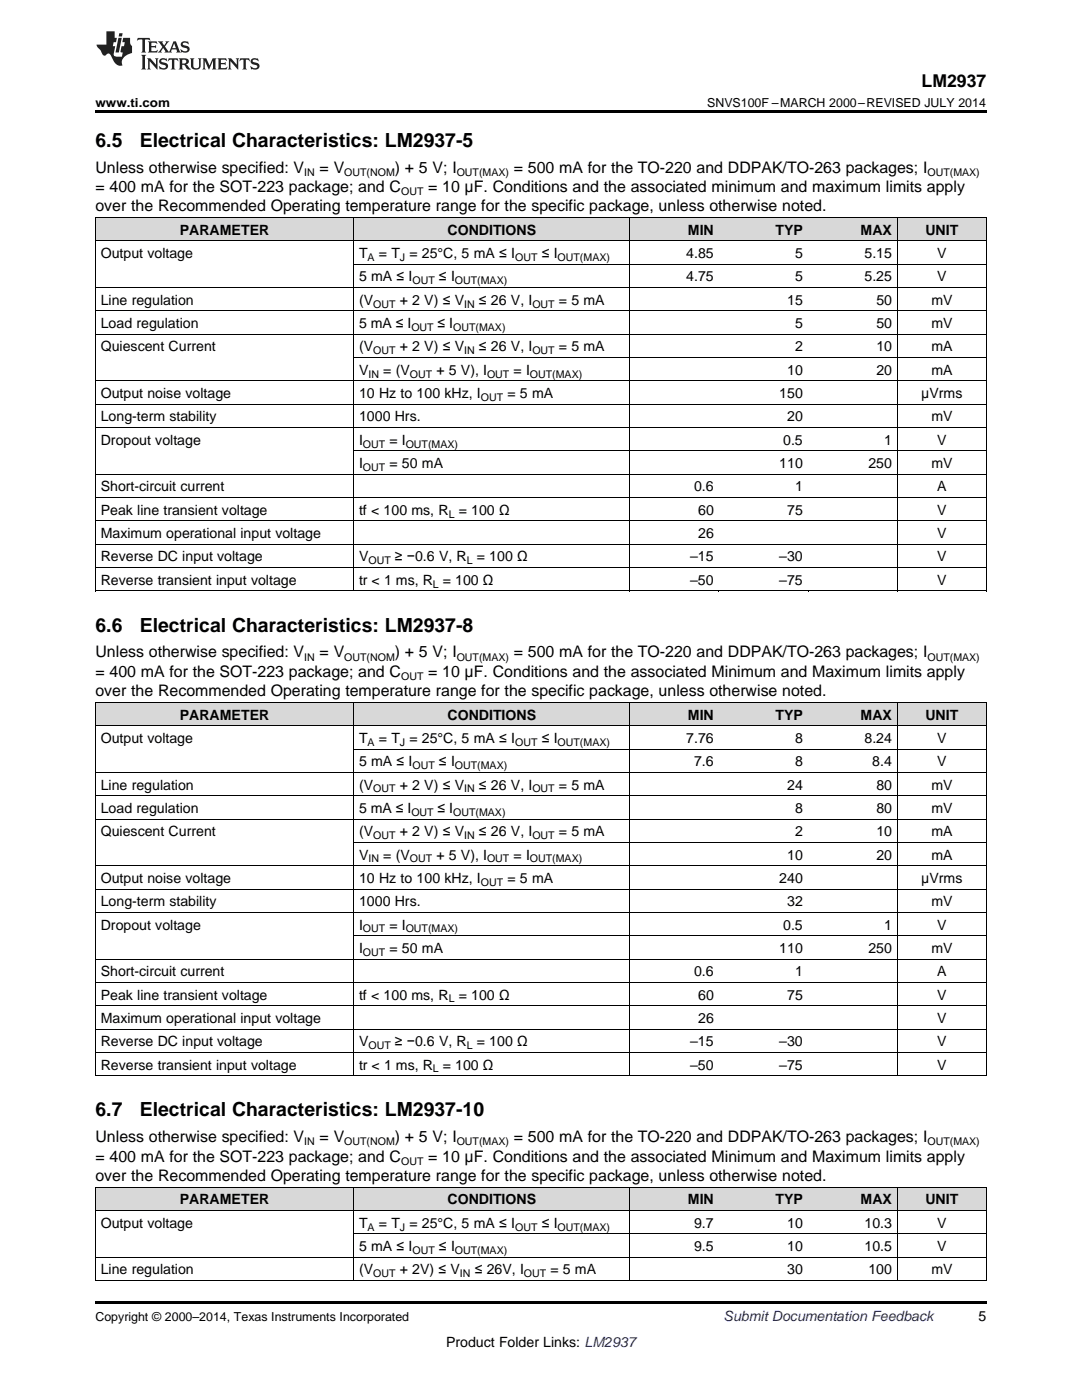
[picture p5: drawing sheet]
<svg xmlns="http://www.w3.org/2000/svg" width="216mm" height="279mm" viewBox="0 0 216 279" stroke-linecap="round" stroke-linejoin="round" font-family="sans-serif">
<defs><g id="words">
<g font-size="3.9">
<text x="19" y="29.3">6.5</text>
<text x="27.9" y="29.3">Electrical Characteristics: LM2937-5</text>
<text x="19" y="126">6.6</text>
<text x="27.9" y="126">Electrical Characteristics: LM2937-8</text>
<text x="19" y="222.8">6.7</text>
<text x="27.9" y="222.8">Electrical Characteristics: LM2937-10</text>
</g>
<text font-size="3.5" x="183.9" y="17.3">LM2937</text>
<g font-size="3.2">
<text x="19" y="34.4">Unless otherwise specified: V</text>
<text x="63.8" y="34.4">= V</text>
<text x="78.8" y="34.4">) + 5 V; I</text>
<text x="102.5" y="34.4">= 500 mA for the TO-220 and DDPAK/TO-263 packages; I</text>
<text x="19" y="38.3">= 400 mA for the SOT-223 package; and C</text>
<text x="85.4" y="38.3">= 10 μF. Conditions and the associated minimum and maximum limits apply</text>
<text x="19" y="42.2">over the Recommended Operating temperature range for the specific package, unless otherwise noted.</text>
<text x="19" y="131.2">Unless otherwise specified: V</text>
<text x="63.8" y="131.2">= V</text>
<text x="78.8" y="131.2">) + 5 V; I</text>
<text x="102.5" y="131.2">= 500 mA for the TO-220 and DDPAK/TO-263 packages; I</text>
<text x="19" y="135.1">= 400 mA for the SOT-223 package; and C</text>
<text x="85.4" y="135.1">= 10 μF. Conditions and the associated Minimum and Maximum limits apply</text>
<text x="19" y="139">over the Recommended Operating temperature range for the specific package, unless otherwise noted.</text>
<text x="19" y="228">Unless otherwise specified: V</text>
<text x="63.8" y="228">= V</text>
<text x="78.8" y="228">) + 5 V; I</text>
<text x="102.5" y="228">= 500 mA for the TO-220 and DDPAK/TO-263 packages; I</text>
<text x="19" y="231.8">= 400 mA for the SOT-223 package; and C</text>
<text x="85.4" y="231.8">= 10 μF. Conditions and the associated Minimum and Maximum limits apply</text>
<text x="19" y="235.7">over the Recommended Operating temperature range for the specific package, unless otherwise noted.</text>
</g>
<g font-size="2.8">
<text x="35.9" y="46.8">PARAMETER</text>
<text x="89.3" y="46.8">CONDITIONS</text>
<text x="137.3" y="46.8">MIN</text>
<text x="154.7" y="46.8">TYP</text>
<text x="171.7" y="46.8">MAX</text>
<text x="184.6" y="46.8">UNIT</text>
<text x="20.1" y="51.5">Output voltage</text>
<text x="71.6" y="51.5">T</text>
<text x="75.6" y="51.5">= T = 25°C, 5 mA ≤ I</text>
<text x="108.1" y="51.5">≤ I</text>
<text x="136.9" y="51.5">4.85</text>
<text x="158.6" y="51.5">5</text>
<text x="172.5" y="51.5">5.15</text>
<text x="187" y="51.5">V</text>
<text x="71.6" y="56.2">5 mA ≤ I</text>
<text x="87.6" y="56.2">≤ I</text>
<text x="136.9" y="56.2">4.75</text>
<text x="158.6" y="56.2">5</text>
<text x="172.5" y="56.2">5.25</text>
<text x="187" y="56.2">V</text>
<text x="20.1" y="60.8">Line regulation</text>
<text x="20.1" y="65.5">Load regulation</text>
<text x="71.6" y="60.8">(V</text>
<text x="71.6" y="65.5">5 mA ≤ I</text>
<text x="79.8" y="60.8">+ 2 V) ≤ V</text>
<text x="87.3" y="65.5">≤ I</text>
<text x="95.6" y="60.8">≤ 26 V, I</text>
<text x="111.5" y="60.8">= 5 mA</text>
<text x="157.1" y="60.8">15</text>
<text x="158.6" y="65.5">5</text>
<text x="174.9" y="60.8">50</text>
<text x="174.9" y="65.5">50</text>
<text x="185.8" y="60.8">mV</text>
<text x="185.8" y="65.5">mV</text>
<text x="20.1" y="70.1">Quiescent Current</text>
<text x="71.6" y="70.1">(V</text>
<text x="79.8" y="70.1">+ 2 V) ≤ V</text>
<text x="95.6" y="70.1">≤ 26 V, I</text>
<text x="111.5" y="70.1">= 5 mA</text>
<text x="158.6" y="70.1">2</text>
<text x="174.9" y="70.1">10</text>
<text x="185.8" y="70.1">mA</text>
<text x="71.6" y="74.8">V</text>
<text x="76.5" y="74.8">= (V</text>
<text x="87.1" y="74.8">+ 5 V), I</text>
<text x="102.5" y="74.8">= I</text>
<text x="157.1" y="74.8">10</text>
<text x="174.9" y="74.8">20</text>
<text x="185.8" y="74.8">mA</text>
<text x="20.1" y="79.4">Output noise voltage</text>
<text x="71.6" y="79.4">10 Hz to 100 kHz, I</text>
<text x="101.2" y="79.4">= 5 mA</text>
<text x="155.5" y="79.4">150</text>
<text x="183.8" y="79.4">μVrms</text>
<text x="20.1" y="84.1">Long-term stability</text>
<text x="20.1" y="88.8">Dropout voltage</text>
<text x="71.6" y="84.1">1000 Hrs.</text>
<text x="71.6" y="88.8">I</text>
<text x="77.7" y="88.8">= I</text>
<text x="156.3" y="88.8">0.5</text>
<text x="157.1" y="84.1">20</text>
<text x="176.4" y="88.8">1</text>
<text x="185.8" y="84.1">mV</text>
<text x="187" y="88.8">V</text>
<text x="71.6" y="93.4">I</text>
<text x="77.7" y="93.4">= 50 mA</text>
<text x="155.5" y="93.4">110</text>
<text x="173.3" y="93.4">250</text>
<text x="185.8" y="93.4">mV</text>
<text x="20.1" y="98.1">Short-circuit current</text>
<text x="138.5" y="98.1">0.6</text>
<text x="158.6" y="98.1">1</text>
<text x="187" y="98.1">A</text>
<text x="20.1" y="102.7">Peak line transient voltage</text>
<text x="20.1" y="107.4">Maximum operational input voltage</text>
<text x="71.6" y="102.7">tf &lt; 100 ms, R</text>
<text x="91.5" y="102.7">= 100 Ω</text>
<text x="139.3" y="102.7">60</text>
<text x="139.3" y="107.4">26</text>
<text x="157.1" y="102.7">75</text>
<text x="187" y="102.7">V</text>
<text x="187" y="107.4">V</text>
<text x="20.1" y="112">Reverse DC input voltage</text>
<text x="71.6" y="112">V</text>
<text x="78.8" y="112">≥ −0.6 V, R</text>
<text x="95.1" y="112">= 100 Ω</text>
<text x="137.7" y="112">–15</text>
<text x="155.5" y="112">–30</text>
<text x="187" y="112">V</text>
<text x="20.1" y="116.7">Reverse transient input voltage</text>
<text x="71.6" y="116.7">tr &lt; 1 ms, R</text>
<text x="88.4" y="116.7">= 100 Ω</text>
<text x="137.7" y="116.7">–50</text>
<text x="155.5" y="116.7">–75</text>
<text x="187" y="116.7">V</text>
<text x="35.9" y="143.6">PARAMETER</text>
<text x="89.3" y="143.6">CONDITIONS</text>
<text x="137.3" y="143.6">MIN</text>
<text x="154.7" y="143.6">TYP</text>
<text x="171.7" y="143.6">MAX</text>
<text x="184.6" y="143.6">UNIT</text>
<text x="20.1" y="148.3">Output voltage</text>
<text x="71.6" y="148.3">T</text>
<text x="75.6" y="148.3">= T = 25°C, 5 mA ≤ I</text>
<text x="108.1" y="148.3">≤ I</text>
<text x="136.9" y="148.3">7.76</text>
<text x="158.6" y="148.3">8</text>
<text x="172.5" y="148.3">8.24</text>
<text x="187" y="148.3">V</text>
<text x="71.6" y="152.9">5 mA ≤ I</text>
<text x="87.6" y="152.9">≤ I</text>
<text x="138.5" y="152.9">7.6</text>
<text x="158.6" y="152.9">8</text>
<text x="174.1" y="152.9">8.4</text>
<text x="187" y="152.9">V</text>
<text x="20.1" y="157.6">Line regulation</text>
<text x="71.6" y="157.6">(V</text>
<text x="79.8" y="157.6">+ 2 V) ≤ V</text>
<text x="95.6" y="157.6">≤ 26 V, I</text>
<text x="111.5" y="157.6">= 5 mA</text>
<text x="157.1" y="157.6">24</text>
<text x="174.9" y="157.6">80</text>
<text x="185.8" y="157.6">mV</text>
<text x="20.1" y="162.2">Load regulation</text>
<text x="20.1" y="166.9">Quiescent Current</text>
<text x="71.6" y="162.2">5 mA ≤ I</text>
<text x="71.6" y="166.9">(V</text>
<text x="79.8" y="166.9">+ 2 V) ≤ V</text>
<text x="87.3" y="162.2">≤ I</text>
<text x="95.6" y="166.9">≤ 26 V, I</text>
<text x="111.5" y="166.9">= 5 mA</text>
<text x="158.6" y="162.2">8</text>
<text x="158.6" y="166.9">2</text>
<text x="174.9" y="162.2">80</text>
<text x="174.9" y="166.9">10</text>
<text x="185.8" y="162.2">mV</text>
<text x="185.8" y="166.9">mA</text>
<text x="71.6" y="171.6">V</text>
<text x="76.5" y="171.6">= (V</text>
<text x="87.1" y="171.6">+ 5 V), I</text>
<text x="102.5" y="171.6">= I</text>
<text x="157.1" y="171.6">10</text>
<text x="174.9" y="171.6">20</text>
<text x="185.8" y="171.6">mA</text>
<text x="20.1" y="176.2">Output noise voltage</text>
<text x="71.6" y="176.2">10 Hz to 100 kHz, I</text>
<text x="101.2" y="176.2">= 5 mA</text>
<text x="155.5" y="176.2">240</text>
<text x="183.8" y="176.2">μVrms</text>
<text x="20.1" y="180.9">Long-term stability</text>
<text x="20.1" y="185.5">Dropout voltage</text>
<text x="71.6" y="180.9">1000 Hrs.</text>
<text x="71.6" y="185.5">I</text>
<text x="77.7" y="185.5">= I</text>
<text x="156.3" y="185.5">0.5</text>
<text x="157.1" y="180.9">32</text>
<text x="176.4" y="185.5">1</text>
<text x="185.8" y="180.9">mV</text>
<text x="187" y="185.5">V</text>
<text x="71.6" y="190.2">I</text>
<text x="77.7" y="190.2">= 50 mA</text>
<text x="155.5" y="190.2">110</text>
<text x="173.3" y="190.2">250</text>
<text x="185.8" y="190.2">mV</text>
<text x="20.1" y="194.8">Short-circuit current</text>
<text x="138.5" y="194.8">0.6</text>
<text x="158.6" y="194.8">1</text>
<text x="187" y="194.8">A</text>
<text x="20.1" y="199.5">Peak line transient voltage</text>
<text x="71.6" y="199.5">tf &lt; 100 ms, R</text>
<text x="91.5" y="199.5">= 100 Ω</text>
<text x="139.3" y="199.5">60</text>
<text x="157.1" y="199.5">75</text>
<text x="187" y="199.5">V</text>
<text x="20.1" y="204.2">Maximum operational input voltage</text>
<text x="20.1" y="208.8">Reverse DC input voltage</text>
<text x="71.6" y="208.8">V</text>
<text x="78.8" y="208.8">≥ −0.6 V, R</text>
<text x="95.1" y="208.8">= 100 Ω</text>
<text x="137.7" y="208.8">–15</text>
<text x="139.3" y="204.2">26</text>
<text x="155.5" y="208.8">–30</text>
<text x="187" y="204.2">V</text>
<text x="187" y="208.8">V</text>
<text x="20.1" y="213.5">Reverse transient input voltage</text>
<text x="71.6" y="213.5">tr &lt; 1 ms, R</text>
<text x="88.4" y="213.5">= 100 Ω</text>
<text x="137.7" y="213.5">–50</text>
<text x="155.5" y="213.5">–75</text>
<text x="187" y="213.5">V</text>
<text x="20.1" y="245">Output voltage</text>
<text x="35.9" y="240.4">PARAMETER</text>
<text x="71.6" y="245">T</text>
<text x="75.6" y="245">= T = 25°C, 5 mA ≤ I</text>
<text x="89.3" y="240.4">CONDITIONS</text>
<text x="108.1" y="245">≤ I</text>
<text x="137.3" y="240.4">MIN</text>
<text x="138.5" y="245">9.7</text>
<text x="154.7" y="240.4">TYP</text>
<text x="157.1" y="245">10</text>
<text x="171.7" y="240.4">MAX</text>
<text x="172.5" y="245">10.3</text>
<text x="184.6" y="240.4">UNIT</text>
<text x="187" y="245">V</text>
<text x="71.6" y="249.7">5 mA ≤ I</text>
<text x="87.6" y="249.7">≤ I</text>
<text x="138.5" y="249.7">9.5</text>
<text x="157.1" y="249.7">10</text>
<text x="172.5" y="249.7">10.5</text>
<text x="187" y="249.7">V</text>
<text x="20.1" y="254.4">Line regulation</text>
<text x="71.6" y="254.4">(V</text>
<text x="79.8" y="254.4">+ 2V) ≤ V</text>
<text x="94.7" y="254.4">≤ 26V, I</text>
<text x="109.8" y="254.4">= 5 mA</text>
<text x="157.1" y="254.4">30</text>
<text x="173.3" y="254.4">100</text>
<text x="185.8" y="254.4">mV</text>
<text x="195.3" y="263.6">5</text>
<text x="89" y="268.9">Product Folder Links: LM2937</text>
</g>
<text font-size="2.8" fill="#0000c8" x="144.4" y="263.6">Submit Documentation Feedback</text>
<g font-size="2.5">
<text x="19" y="21.4">www.ti.com</text>
<text x="141.1" y="21.4">SNVS100F –MARCH 2000–REVISED JULY 2014</text>
<text x="19" y="263.6">Copyright © 2000–2014, Texas Instruments Incorporated</text>
</g>
<g font-size="2.1">
<text x="60.7" y="35.1">IN</text>
<text x="68.7" y="35.1">OUT(NOM</text>
<text x="91.1" y="35.1">OUT(MAX)</text>
<text x="185.1" y="35.1">OUT(MAX)</text>
<text x="80" y="38.9">OUT</text>
<text x="73.3" y="52.1">A</text>
<text x="79.8" y="52.1">J</text>
<text x="102.8" y="52.1">OUT</text>
<text x="111.3" y="52.1">OUT(MAX)</text>
<text x="82.3" y="56.7">OUT</text>
<text x="90.8" y="56.7">OUT(MAX)</text>
<text x="74.5" y="61.4">OUT</text>
<text x="92.6" y="61.4">IN</text>
<text x="106.2" y="61.4">OUT</text>
<text x="74.5" y="70.7">OUT</text>
<text x="82.1" y="66">OUT</text>
<text x="90.4" y="66">OUT(MAX)</text>
<text x="92.6" y="70.7">IN</text>
<text x="106.2" y="70.7">OUT</text>
<text x="73.5" y="75.4">IN</text>
<text x="81.8" y="75.4">OUT</text>
<text x="97.2" y="75.4">OUT</text>
<text x="105.7" y="75.4">OUT(MAX)</text>
<text x="96" y="80">OUT</text>
<text x="72.4" y="89.3">OUT</text>
<text x="81" y="89.3">OUT(MAX)</text>
<text x="72.4" y="94">OUT</text>
<text x="89.5" y="103.3">L</text>
<text x="73.5" y="112.6">OUT</text>
<text x="93.1" y="112.6">L</text>
<text x="86.4" y="117.3">L</text>
<text x="60.7" y="131.8">IN</text>
<text x="68.7" y="131.8">OUT(NOM</text>
<text x="91.1" y="131.8">OUT(MAX)</text>
<text x="185.1" y="131.8">OUT(MAX)</text>
<text x="80" y="135.7">OUT</text>
<text x="73.3" y="148.8">A</text>
<text x="79.8" y="148.8">J</text>
<text x="102.8" y="148.8">OUT</text>
<text x="111.3" y="148.8">OUT(MAX)</text>
<text x="82.3" y="153.5">OUT</text>
<text x="90.8" y="153.5">OUT(MAX)</text>
<text x="74.5" y="158.2">OUT</text>
<text x="92.6" y="158.2">IN</text>
<text x="106.2" y="158.2">OUT</text>
<text x="74.5" y="167.5">OUT</text>
<text x="82.1" y="162.8">OUT</text>
<text x="90.4" y="162.8">OUT(MAX)</text>
<text x="92.6" y="167.5">IN</text>
<text x="106.2" y="167.5">OUT</text>
<text x="73.5" y="172.1">IN</text>
<text x="81.8" y="172.1">OUT</text>
<text x="97.2" y="172.1">OUT</text>
<text x="105.7" y="172.1">OUT(MAX)</text>
<text x="96" y="176.8">OUT</text>
<text x="72.4" y="186.1">OUT</text>
<text x="72.4" y="190.7">OUT</text>
<text x="81" y="186.1">OUT(MAX)</text>
<text x="89.5" y="200.1">L</text>
<text x="73.5" y="209.4">OUT</text>
<text x="93.1" y="209.4">L</text>
<text x="86.4" y="214">L</text>
<text x="60.7" y="228.6">IN</text>
<text x="68.7" y="228.6">OUT(NOM</text>
<text x="80" y="232.5">OUT</text>
<text x="91.1" y="228.6">OUT(MAX)</text>
<text x="185.1" y="228.6">OUT(MAX)</text>
<text x="73.3" y="245.6">A</text>
<text x="79.8" y="245.6">J</text>
<text x="102.8" y="245.6">OUT</text>
<text x="111.3" y="245.6">OUT(MAX)</text>
<text x="82.3" y="250.3">OUT</text>
<text x="90.8" y="250.3">OUT(MAX)</text>
<text x="74.5" y="254.9">OUT</text>
<text x="91.8" y="254.9">IN</text>
<text x="104.5" y="254.9">OUT</text>
</g>
</g></defs>
<g fill="#d8d8d8">
<path d="M19 237h51.6v4.7h-51.6z"/>
<path d="M70.6 237h55.1v4.7h-55.1z"/>
<path d="M125.7 237h17.8v4.7h-17.8z"/>
<path d="M143.5 237h17.8v4.7h-17.8z"/>
<path d="M161.3 237h17.8v4.7h-17.8z"/>
<path d="M179.1 237h17.7v4.7h-17.7z"/>
<path d="M19 140.2h51.6v4.7h-51.6z"/>
<path d="M70.6 140.2h55.1v4.7h-55.1z"/>
<path d="M125.7 140.2h17.8v4.7h-17.8z"/>
<path d="M143.5 140.2h17.8v4.7h-17.8z"/>
<path d="M161.3 140.2h17.8v4.7h-17.8z"/>
<path d="M179.1 140.2h17.7v4.7h-17.7z"/>
<path d="M19 43.5h51.6v4.6h-51.6z"/>
<path d="M70.6 43.5h55.1v4.6h-55.1z"/>
<path d="M125.7 43.5h17.8v4.6h-17.8z"/>
<path d="M143.5 43.5h17.8v4.6h-17.8z"/>
<path d="M161.3 43.5h17.8v4.6h-17.8z"/>
<path d="M179.1 43.5h17.7v4.6h-17.7z"/>
</g>
<g fill="#000">
<path d="M19 22h177.8v.5h-177.8zM19 117.9l.2 .1zM125.6 117.9l.1 .1zM143.4 117.9l.1 .1zM161.2 117.9l.1 .1zM179 117.9l.1 .1zM196.7 117.9l.1 .1zM19 214.7h.2zM125.6 214.7h.1zM143.4 214.7h.1zM161.2 214.7h.1zM179 214.7h.1z"/>
<path d="M196.7 214.7h.1zM19 259.7h177.8v.5h-177.8z"/>
</g>
<g fill="none" stroke="#000" stroke-width=".2">
<path d="M19 57.4h177.8M19 48.1h177.8M19 43.4h177.8M19.1 43.4v74.6M70.5 43.4v74.6M70.6 52.7h126.2M125.7 43.4v74.6M179 43.4v74.6M196.8 43.4v74.6M19 76h177.8M19 66.7h177.8M19 62h177.8"/>
<path d="M70.6 71.3h126.2M19 99.3h177.8M19 94.6h177.8M19 85.3h177.8M19 80.7h177.8M70.6 90h126.2M19 117.9h177.8M19 113.3h177.8M19 108.6h177.8M19 103.9h177.8M19 158.8h177.8M19 154.1h177.8"/>
<path d="M19 144.8h177.8M19 140.2h177.8M19.1 140.2v74.5M70.5 140.2v74.5M70.6 149.5h126.2M125.7 140.2v74.5M179 140.2v74.5M196.8 140.2v74.5M19 177.4h177.8M19 172.8h177.8M19 163.5h177.8M70.6 168.1h126.2"/>
<path d="M19 196.1h177.8M19 191.4h177.8M19 182.1h177.8M70.6 186.7h126.2M19 214.7h177.8M19 210h177.8M19 205.4h177.8M19 200.7h177.8M19 236.9h177.8M19.1 237v18.6M70.5 237v18.6M125.7 237v18.6"/>
<path d="M179 237v18.6M196.8 237v18.6M19 255.6h177.8M19 250.9h177.8M19 241.6h177.8M70.6 246.3h126.2"/>
</g>
<g fill="#231f20">
<path d="M27.5 7.6l-.1 .5 .4-.2h.6v.1v2.1l-.2 .4h1l-.3-.4v-2.1l.1-.1h.5l.5 .2-.2-.5zM29.5 8.3l.2 .3v1.5l-.2 .4h1.8l.2-.6a1.04 1.04 0 0 1-1.3 .2v-.7h.6l.3 .2v-.6l-.3 .2h-.6v-.6l.8-.1 .4 .3-.2-.5zM31.5 8.3l.9 1.1-.9 1.1h.8l-.2-.2 .5-.7 .4 .7-.2 .2h1.5l-.1-.2 .1-.4h.9l.1 .4-.2 .2h1l-.3-.3-.7-1.9h-.5l-.9 2-.8-1 .9-1h-.8l.1 .3-.3 .5-.4-.6 .2-.2zM34.7 8.6l.4 1h-.7zM36.3 8.4a.63 .63 0 0 0-.2 .7 .63 .63 0 0 0 .6 .4l.6 .2 .1 .2a.75 .75 0 0 1-.7 .4 .75 .75 0 0 1-.6-.5l.1 .7 .1-.1a1.11 1.11 0 0 0 1.5-.6 1.13 1.13 0 0 0-1.2-.8l-.1-.4a1.04 1.04 0 0 1 1.2 .2l-.2-.5-.1 .1-.5-.2zM28.2 10.9l.2 .4v2.2l-.2 .4h1l-.3-.4v-2.2l.3-.4zM29.3 11.6l.3 .4v1.5l-.3 .4h.8l-.2-.4v-1.3l1.5 1.7v-1.9l.2-.4h-.7l.2 .4v.9l-1.1-1.3zM32 11.8a.62 .62 0 0 0-.2 .7 .62 .62 0 0 0 .6 .4l.6 .1 .1 .3a.76 .76 0 0 1-.7 .3 .76 .76 0 0 1-.6-.4l.1 .7 .1-.1a1.11 1.11 0 0 0 1.5-.6 1.13 1.13 0 0 0-1.2-.8l-.1-.4a1.04 1.04 0 0 1 1.2 .2l-.2-.6-.1 .1-.5-.1zM33.7 11.6l-.2 .6a.61 .61 0 0 1 .8-.3v1.6l-.2 .4h.9l-.2-.4v-1.6a.63 .63 0 0 1 .8 .3l-.2-.6zM35.6 11.6l.3 .4v1.5l-.3 .4h1l-.2-.2v-.8l.5 .2a.76 .76 0 0 0 1.2 .7l-1-1a.58 .58 0 0 0 .6-.5 .58 .58 0 0 0-.5-.6zM36.4 11.9h.1a.45 .45 0 0 1 .5 .1 .45 .45 0 0 1 .1 .5l-.7 .2zM37.9 11.6l.2 .2a2.17 2.17 0 0 0 .3 1.9 .99 .99 0 0 0 1.6-.6v-1.1l.2-.4h-.7l.2 .2a1.92 1.92 0 0 1-.2 1.8 .6 .6 0 0 1-.9-.5v-1.1l.2-.4zM40.4 11.6l.2 .4v1.5l-.2 .4h.7l-.2-.4v-1.4l.8 1.8 .8-1.8v1.4l-.2 .4h.9l-.2-.4v-1.5l.2-.4h-.8l-.6 1.5-.6-1.5zM43.4 11.6l.2 .4v1.5l-.2 .4h1.8l.2-.6a1.04 1.04 0 0 1-1.3 .1v-.6h.5l.4 .2v-.6l-.4 .2h-.5v-.7h.8l.3 .3-.1-.6zM45.5 11.6l.2 .4v1.5l-.2 .4h.7l-.2-.4v-1.3l1.5 1.7v-1.9l.2-.4h-.7l.2 .4v.9l-1.1-1.3zM47.9 11.6l-.1 .6a.61 .61 0 0 1 .8-.3v1.6l-.3 .4h1l-.3-.4 .1-1.6a.63 .63 0 0 1 .7 .3l-.1-.6zM50.2 11.8a.62 .62 0 0 0-.2 .7 .62 .62 0 0 0 .6 .4l.6 .1 .2 .3a.76 .76 0 0 1-.8 .3 .76 .76 0 0 1-.6-.4l.1 .7 .2-.1a1.11 1.11 0 0 0 1.5-.6 1.13 1.13 0 0 0-1.3-.8l-.1-.4a1.04 1.04 0 0 1 1.2 .2l-.1-.6-.2 .1-.5-.1z"/>
<path d="M21.2 6.3v2.6h-1.9l.1 .4 .7 .9a.91 .91 0 0 0 1 .8 .56 .56 0 0 1 .5-.3 .56 .56 0 0 1 .5 .3l.4 .8a1.53 1.53 0 0 0 1.9 1.2 1.54 1.54 0 0 1 1-2.1l.9-.3v-1.4a1.52 1.52 0 0 1-.3-1.6h-1.4l-.2 .8h.5l-.2 .8h-.4l-.2 1v.2l.4 .1-.2 .8a1.93 1.93 0 0 1-1.6-.3l.3-1.8h-.5l.2-.8h.4l.2-.8h-.4v-1.3zM23.6 7.6l-.6 2.9h.7l.6-2.9zM23.8 6.6l-.1 .7h.6l.2-.7z"/>
</g>
<use href="#words"/>
</svg>
